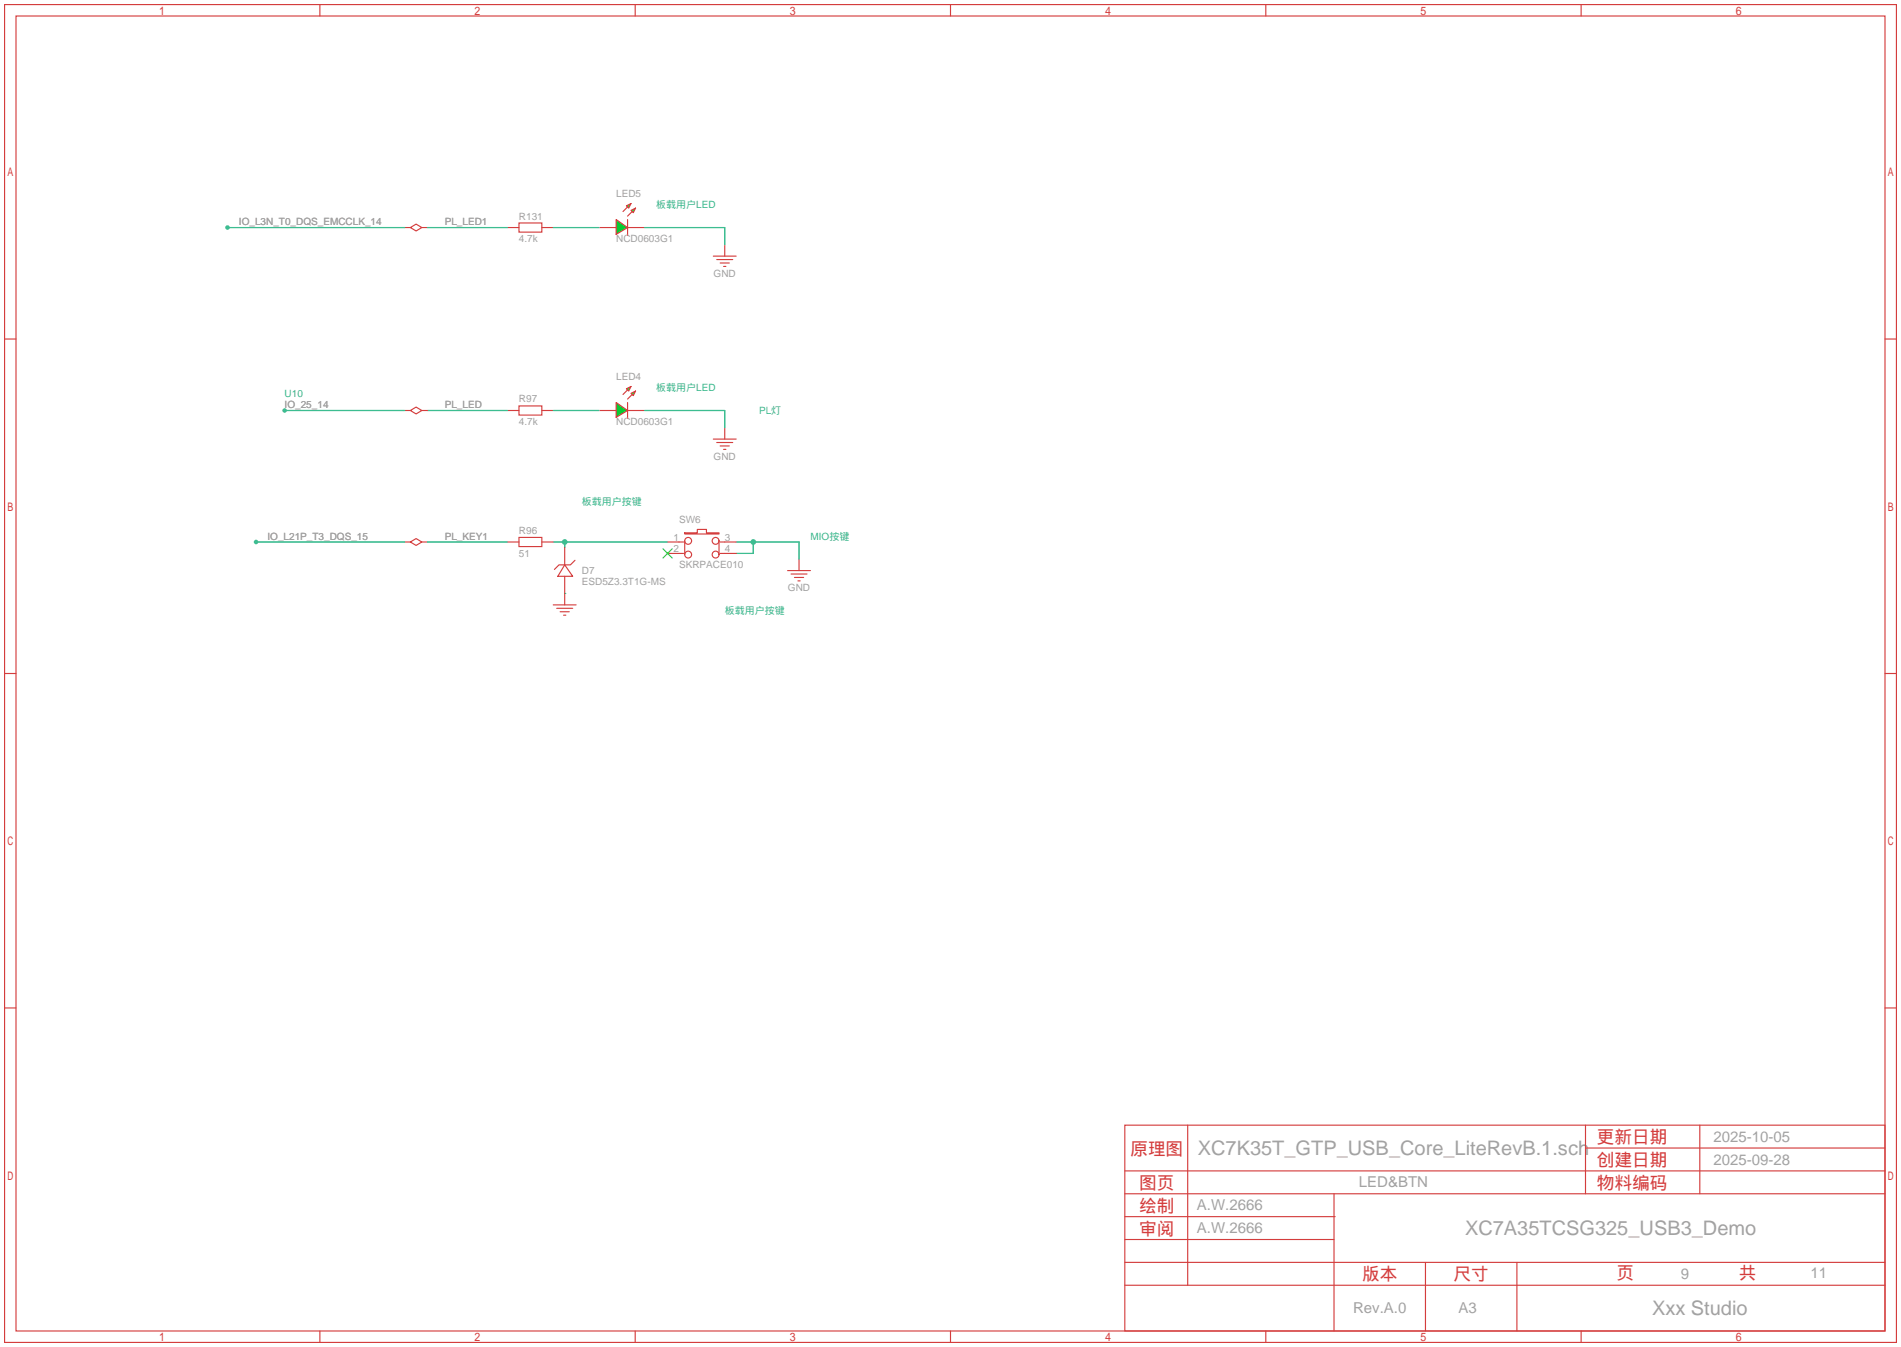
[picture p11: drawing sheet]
<svg xmlns="http://www.w3.org/2000/svg" width="422mm" height="299mm" viewBox="0 0 422 299" stroke-linecap="round" stroke-linejoin="round" font-family="sans-serif">
<defs><g id="words">
<g font-size="4.4" fill="#a2a2a2">
<text x="266.1" y="256.5">XC7K35T_GTP_USB_Core_LiteRevB.1.sch</text>
<text x="325.5" y="274.3">XC7A35TCSG325_USB3_Demo</text>
<text x="367.1" y="292.1">Xxx Studio</text>
</g>
<g font-size="3.9" fill="#d43d3d">
<text x="251.2" y="256.5">原理图</text>
<text x="354.8" y="253.9">更新日期</text>
<text x="354.8" y="259">创建日期</text>
<text x="253.1" y="269.2">绘制</text>
<text x="253.1" y="264.1">图页</text>
<text x="354.8" y="264.1">物料编码</text>
<text x="253.1" y="274.3">审阅</text>
<text x="302.7" y="284.4">版本</text>
<text x="323" y="284.4">尺寸</text>
<text x="359.2" y="284.2">页</text>
<text x="386.3" y="284.2">共</text>
</g>
<g font-size="3.3" fill="#a2a2a2">
<text x="380.7" y="253.6">2025-10-05</text>
<text x="301.9" y="263.8">LED&amp;BTN</text>
<text x="380.7" y="258.7">2025-09-28</text>
<text x="265.9" y="268.9">A.W.2666</text>
<text x="265.9" y="273.9">A.W.2666</text>
<text x="373.5" y="284.1">9</text>
<text x="402.3" y="283.8">11</text>
<text x="300.6" y="291.7">Rev.A.0</text>
<text x="324.1" y="291.7">A3</text>
</g>
<g font-size="2.2" fill="#a2a2a2">
<text x="136.9" y="43.7">LED5</text>
<text x="53.1" y="50">IO_L3N_T0_DQS_EMCCLK_14</text>
<text x="98.8" y="50">PL_LED1</text>
<text x="115.3" y="48.8">R131</text>
<text x="115.3" y="53.8">4.7k</text>
<text x="136.9" y="53.8">NCD0603G1</text>
<text x="158.6" y="61.5">GND</text>
<text x="115.3" y="89.4">R97</text>
<text x="136.9" y="84.3">LED4</text>
<text x="63.2" y="90.7">IO_25_14</text>
<text x="98.8" y="90.7">PL_LED</text>
<text x="115.3" y="94.5">4.7k</text>
<text x="136.9" y="94.5">NCD0603G1</text>
<text x="158.6" y="102.1">GND</text>
<text x="59.4" y="119.9">IO_L21P_T3_DQS_15</text>
<text x="98.8" y="119.9">PL_KEY1</text>
<text x="115.3" y="118.6">R96</text>
<text x="150.9" y="116.1">SW6</text>
<text x="115.3" y="123.7">51</text>
<text x="149.6" y="120.1">1</text>
<text x="149.6" y="122.7">2</text>
<text x="161" y="120.1">3</text>
<text x="161" y="122.7">4</text>
<text x="129.3" y="127.5">D7</text>
<text x="129.3" y="130">ESD5Z3.3T1G-MS</text>
<text x="150.9" y="126.2">SKRPACE010</text>
<text x="175.1" y="131.3">GND</text>
</g>
<g font-size="2.2" fill="#3dbc91">
<text x="145.8" y="46.2">板载用户LED</text>
<text x="63.2" y="88.1">U10</text>
<text x="145.8" y="86.9">板载用户LED</text>
<text x="168.7" y="91.9">PL灯</text>
<text x="129.3" y="112.3">板载用户按键</text>
<text x="180.1" y="119.9">MIO按键</text>
<text x="161" y="136.4">板载用户按键</text>
</g>
</g></defs>
<g fill="#3dbd91">
<circle cx="63.2" cy="91.2" r=".51"/>
<circle cx="50.5" cy="50.5" r=".51"/>
<circle cx="56.9" cy="120.4" r=".51"/>
</g>
<g fill="none" stroke="#d43d3d" stroke-width=".25">
<path d="M1 1h420.4v297.2h-420.4zM3.6 3.6h415.2v292.1h-415.2zM71.1 1v2.6M141.1 1v2.6M211.2 1v2.6M281.3 1v2.6M351.3 1v2.6M1 75.3h2.6M418.8 75.3h2.6M133.1 91.2h3.8M139.4 91.2h3.9M139.4 89.4v3.6"/>
<path d="M1 149.6h2.6M418.8 149.6h2.6M1 223.9h2.6M418.8 223.9h2.6M249.9 249.9h168.9v45.8h-168.9zM263.9 249.9v35.6M352.3 249.9v15.3M352.3 255h66.5M377.7 249.9v15.3M249.9 270.3h46.8M249.9 275.3h46.5M249.9 260.1h168.9"/>
<path d="M249.9 265.2h168.9M296.4 265.2v30.5M71.1 295.7v2.5M141.1 295.7v2.5M211.2 295.7v2.5M249.9 285.5h168.9M249.9 280.4h168.9M281.3 295.7v2.5M316.7 280.4v15.3M337.1 280.4v15.3M351.3 295.7v2.5"/>
</g>
<path d="M136.9 89.4l2.5 1.8-2.5 1.5z" fill="#0c3" stroke="#d43d3d" stroke-width=".25"/>
<g fill="#090" stroke="#d43d3d" stroke-width=".25">
<path d="M139.2 86.4l1-.5-.5 1z"/>
<path d="M140.2 87.4l1-.5-.5 1z"/>
</g>
<g fill="none" stroke="#d43d3d" stroke-width=".25">
<path d="M133.1 50.5h3.8M139.4 50.5h3.9M139.4 48.8v3.5M89.9 91.2h1.3M91.2 91.2l1.3-.8 1.2 .8-1.2 .7zM93.7 91.2h1.3M112.8 91.2h2.5M115.3 90.2h5.1v2h-5.1zM120.4 91.2h2.5M139.4 86.6l-1 1M140.5 87.6l-1.1 1M158.5 97.5h5.1"/>
<path d="M159.3 98.3h3.5M160 99.1h2.1M160.8 99.8h.5M161 95v2.5M152.1 118.4h2.8v-.8h2.1v.8h2.8v.2h-7.7zM89.9 120.4h1.3M91.2 120.4l1.3-.8 1.2 .8-1.2 .8zM93.7 120.4h1.3M122.9 134.4h5.1M123.7 135.1h3.6M124.5 135.9h2M125.2 136.7h.5"/>
<path d="M125.5 131.8v2.6M148.3 120.4h3.6M148.3 122.9h3.6M152.1 120.1v3.1M159.8 120.1v3.1M160 120.4h3.6M160 122.9h3.6M175 126.7h5.1M175.8 127.5h3.5M176.5 128.3h2.1M177.3 129h.5M177.5 124.2v2.5"/>
<circle cx="152.9" cy="120.1" r=".76"/>
<circle cx="152.9" cy="123.2" r=".76"/>
<circle cx="159" cy="120.1" r=".76"/>
<circle cx="159" cy="123.2" r=".76"/>
</g>
<path d="M63.2 91.2h26.7M95 91.2h17.8M122.9 91.2h10.2M143.3 91.2h17.7v3.8M95 120.4h17.8M122.9 120.4h25.4M125.5 131.8h.1M125.5 120.4v1.3M163.6 120.4h13.9v3.8M167.4 120.4v2.5h-3.8" fill="none" stroke="#3dbd91" stroke-width=".25"/>
<path d="M147.3 121.9l2.1 2.1M149.4 121.9l-2.1 2.1" fill="none" stroke="#3c3" stroke-width=".25"/>
<path d="M136.9 48.8l2.5 1.7-2.5 1.6z" fill="#0c3" stroke="#d43d3d" stroke-width=".25"/>
<g fill="#090" stroke="#d43d3d" stroke-width=".25">
<path d="M139.2 45.7l1-.5-.5 1z"/>
<path d="M140.2 46.7l1-.5-.5 1z"/>
</g>
<g fill="none" stroke="#d43d3d" stroke-width=".25">
<path d="M89.9 50.5h1.3M91.2 50.5l1.3-.7 1.2 .7-1.2 .8zM93.7 50.5h1.3M112.8 50.5h2.5M115.3 49.5h5.1v2.1h-5.1zM120.4 50.5h2.5M139.4 46l-1 1M140.5 47l-1.1 1M158.5 56.9h5.1M159.3 57.7h3.5M160 58.4h2.1M160.8 59.2h.5"/>
<path d="M161 54.4v2.5M115.3 119.4h5.1v2h-5.1zM112.8 120.4h2.5M120.4 120.4h2.5M125.5 125.5l1.8 2.5h-3.3zM125.5 121.7v3.8M125.5 128v3.8M127.8 124.5l-1.1 1h-2.5l-1 1"/>
</g>
<path d="M50.5 50.5h39.4M95 50.5h17.8M122.9 50.5h10.2M143.3 50.5h17.7v3.9M56.9 120.4h33" fill="none" stroke="#3dbd91" stroke-width=".25"/>
<g fill="#3dbd91">
<circle cx="125.5" cy="120.4" r=".63"/>
<circle cx="167.4" cy="120.4" r=".63"/>
</g>
<use href="#words"/>
</svg>
